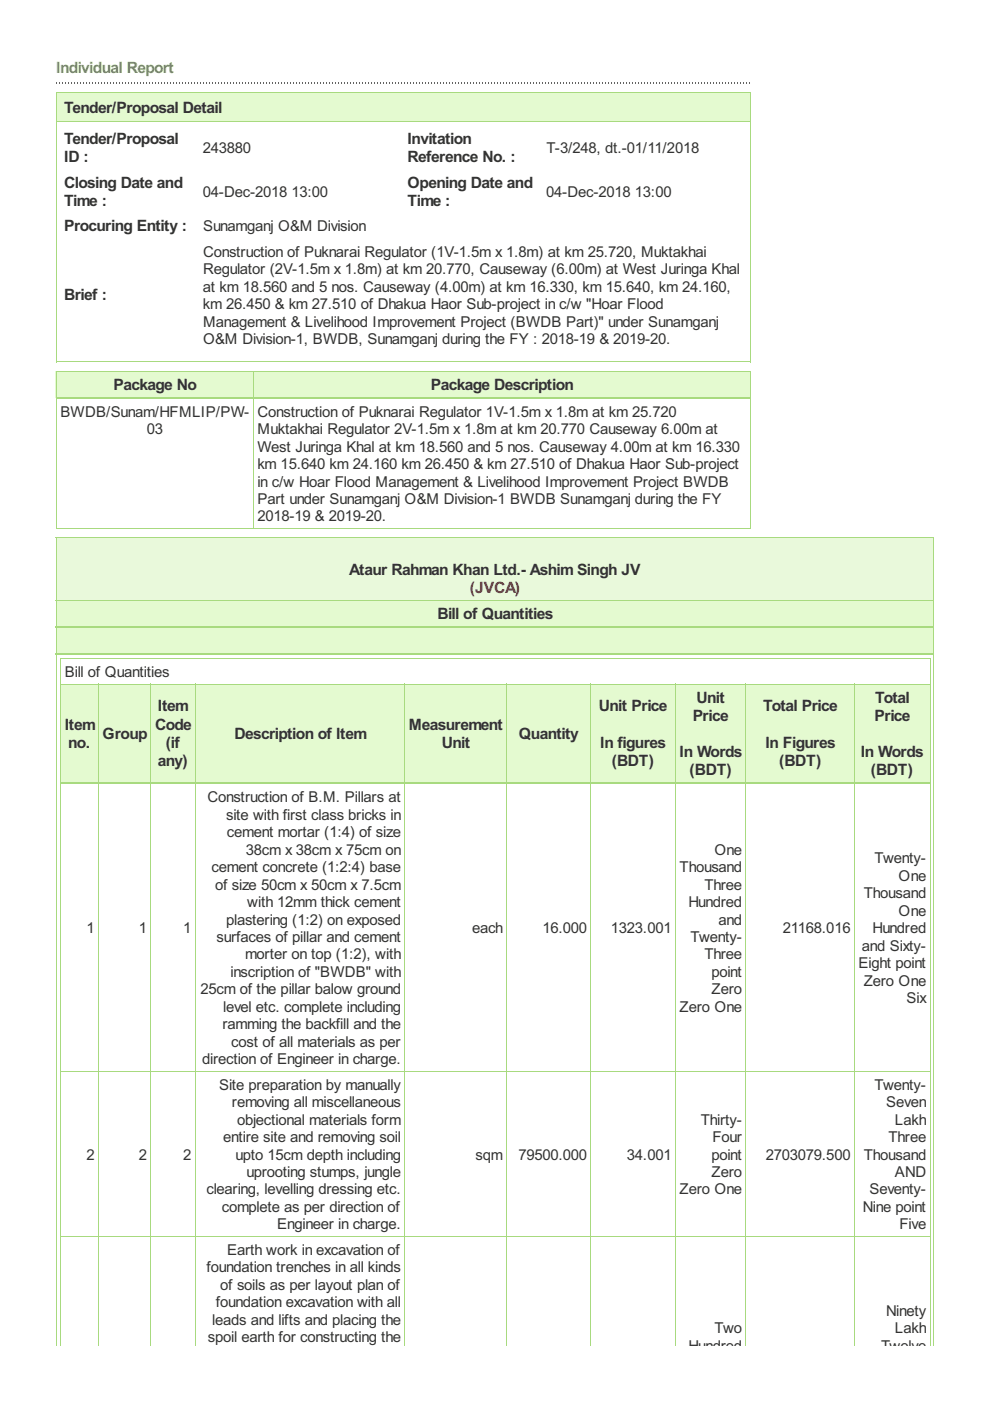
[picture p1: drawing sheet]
<svg xmlns="http://www.w3.org/2000/svg" width="210mm" height="297mm" viewBox="0 0 210 297" stroke-linecap="round" stroke-linejoin="round" font-family="sans-serif">
<defs><g id="words">
<text font-size="3.7" fill="#78a951" x="11.9" y="15.4">Individual Report</text>
<g font-size="3.7" fill="#333">
<text x="13.6" y="23.9">Tender/Proposal Detail</text>
<text x="13.6" y="30.5">Tender/Proposal</text>
<text x="13.6" y="34.4">ID :</text>
<text x="86.4" y="30.5">Invitation</text>
<text x="86.4" y="34.4">Reference No. :</text>
<text x="13.6" y="39.8">Closing Date and</text>
<text x="86.4" y="39.8">Opening Date and</text>
<text x="13.6" y="43.6">Time :</text>
<text x="86.4" y="43.6">Time :</text>
<text x="13.6" y="49">Procuring Entity :</text>
<text x="13.6" y="63.5">Brief :</text>
<text x="24.1" y="82.6">Package No</text>
<text x="91.3" y="82.6">Package Description</text>
<text x="74.1" y="121.8">Ataur Rahman Khan Ltd.- Ashim Singh JV</text>
<text x="92.7" y="131.2">Bill of Quantities</text>
<text x="147.6" y="149">Unit</text>
<text x="185.6" y="149">Total</text>
<text x="13.7" y="154.7">Item</text>
<text x="32.9" y="154.7">Code</text>
<text x="33.5" y="150.8">Item</text>
<text x="86.7" y="154.7">Measurement</text>
<text x="127" y="150.8">Unit Price</text>
<text x="146.9" y="152.8">Price</text>
<text x="161.8" y="150.8">Total Price</text>
<text x="185.4" y="152.8">Price</text>
<text x="14.5" y="158.5">no.</text>
<text x="21.8" y="156.7">Group</text>
<text x="35.1" y="158.5">(if</text>
<text x="49.7" y="156.7">Description of Item</text>
<text x="93.7" y="158.5">Unit</text>
<text x="110" y="156.7">Quantity</text>
<text x="127.3" y="158.5">In figures</text>
<text x="144.1" y="160.5">In Words</text>
<text x="162.3" y="158.5">In Figures</text>
<text x="182.5" y="160.5">In Words</text>
<text x="33.4" y="162.4">any)</text>
<text x="129.7" y="162.4">(BDT)</text>
<text x="146.2" y="164.4">(BDT)</text>
<text x="165.2" y="162.4">(BDT)</text>
<text x="184.6" y="164.4">(BDT)</text>
</g>
<text font-size="3.7" fill="#f00" x="99.6" y="125.7">(JVCA)</text>
<g font-size="3.5" fill="#333">
<text x="43" y="32.5">243880</text>
<text x="115.9" y="32.5">T-3/248, dt.-01/11/2018</text>
<text x="43" y="41.8">04-Dec-2018</text>
<text x="61.8" y="41.8">13:00</text>
<text x="115.8" y="41.8">04-Dec-2018</text>
<text x="134.6" y="41.8">13:00</text>
<text x="43.1" y="49">Sunamganj O&amp;M Division</text>
<text x="43.1" y="54.4">Construction of Puknarai Regulator (1V-1.5m x 1.8m) at km 25.720, Muktakhai</text>
<text x="43.1" y="58.1">Regulator (2V-1.5m x 1.8m) at km 20.770, Causeway (6.00m) at West Juringa Khal</text>
<text x="43" y="61.8">at km 18.560 and 5 nos. Causeway (4.00m) at km 16.330, km 15.640, km 24.160,</text>
<text x="43" y="65.5">km 26.450 &amp; km 27.510 of Dhakua Haor Sub-project in c/w &quot;Hoar Flood</text>
<text x="43.1" y="69.2">Management &amp; Livelihood Improvement Project (BWDB Part)&quot; under Sunamganj</text>
<text x="43.1" y="72.9">O&amp;M Division-1, BWDB, Sunamganj during the FY : 2018-19 &amp; 2019-20.</text>
<text x="12.8" y="88.4">BWDB/Sunam/HFMLIP/PW-</text>
<text x="54.6" y="88.4">Construction of Puknarai Regulator 1V-1.5m x 1.8m at km 25.720</text>
<text x="31.1" y="92.1">03</text>
<text x="54.6" y="92.1">Muktakhai Regulator 2V-1.5m x 1.8m at km 20.770 Causeway 6.00m at</text>
<text x="54.6" y="95.8">West Juringa Khal at km 18.560 and 5 nos. Causeway 4.00m at km 16.330</text>
<text x="54.6" y="99.5">km 15.640 km 24.160 km 26.450 &amp; km 27.510 of Dhakua Haor Sub-project</text>
<text x="54.6" y="103.2">in c/w Hoar Flood Management &amp; Livelihood Improvement Project BWDB</text>
<text x="54.6" y="106.9">Part under Sunamganj O&amp;M Division-1 BWDB Sunamganj during the FY</text>
<text x="54.6" y="110.6">2018-19 &amp; 2019-20.</text>
<text x="13.7" y="143.6">Bill of Quantities</text>
<text x="44" y="170.1">Construction of B.M. Pillars at</text>
<text x="47.9" y="173.8">site with first class bricks in</text>
<text x="48.1" y="177.5">cement mortar (1:4) of size</text>
<text x="44.9" y="184.9">cement concrete (1:2:4) base</text>
<text x="52.1" y="181.2">38cm x 38cm x 75cm on</text>
<text x="144.1" y="184.9">Thousand</text>
<text x="151.5" y="181.2">One</text>
<text x="185.4" y="183.1">Twenty-</text>
<text x="45.6" y="188.6">of size 50cm x 50cm x 7.5cm</text>
<text x="149.3" y="188.6">Three</text>
<text x="183.1" y="190.5">Thousand</text>
<text x="190.5" y="186.8">One</text>
<text x="18.3" y="197.9">1</text>
<text x="29.4" y="197.9">1</text>
<text x="38.8" y="197.9">1</text>
<text x="47.9" y="196">plastering (1:2) on exposed</text>
<text x="52.4" y="192.3">with 12mm thick cement</text>
<text x="100.1" y="197.9">each</text>
<text x="115" y="197.9">16.000</text>
<text x="129.5" y="197.9">1323.001</text>
<text x="145.9" y="192.3">Hundred</text>
<text x="152.4" y="196">and</text>
<text x="165.9" y="197.9">21168.016</text>
<text x="185" y="197.9">Hundred</text>
<text x="190.5" y="194.2">One</text>
<text x="45.9" y="199.7">surfaces of pillar and cement</text>
<text x="51.9" y="203.4">morter on top (1:2), with</text>
<text x="146.4" y="199.7">Twenty-</text>
<text x="149.3" y="203.4">Three</text>
<text x="182.8" y="201.6">and Sixty-</text>
<text x="48.9" y="207.1">inscription of &quot;BWDB&quot; with</text>
<text x="150.8" y="207.1">point</text>
<text x="182" y="205.3">Eight point</text>
<text x="183.1" y="209">Zero One</text>
<text x="42.5" y="210.8">25cm of the pillar balow ground</text>
<text x="47.3" y="214.5">level etc. complete including</text>
<text x="144.1" y="214.5">Zero One</text>
<text x="150.9" y="210.8">Zero</text>
<text x="192.2" y="212.7">Six</text>
<text x="47.2" y="218.2">ramming the backfill and the</text>
<text x="49" y="221.9">cost of all materials as per</text>
<text x="42.8" y="225.6">direction of Engineer in charge.</text>
<text x="46.4" y="231">Site preparation by manually</text>
<text x="185.4" y="231">Twenty-</text>
<text x="49.2" y="234.7">removing all miscellaneous</text>
<text x="50.3" y="238.4">objectional materials form</text>
<text x="148.6" y="238.4">Thirty-</text>
<text x="187.9" y="234.7">Seven</text>
<text x="189.8" y="238.4">Lakh</text>
<text x="18.3" y="245.9">2</text>
<text x="29.4" y="245.9">2</text>
<text x="38.8" y="245.9">2</text>
<text x="47.3" y="242.1">entire site and removing soil</text>
<text x="49.9" y="245.9">upto 15cm depth including</text>
<text x="100.8" y="245.9">sqm</text>
<text x="110" y="245.9">79500.000</text>
<text x="132.9" y="245.9">34.001</text>
<text x="150.8" y="245.9">point</text>
<text x="151" y="242.1">Four</text>
<text x="162.4" y="245.9">2703079.500</text>
<text x="183.1" y="245.9">Thousand</text>
<text x="188.4" y="242.1">Three</text>
<text x="52.3" y="249.6">uprooting stumps, jungle</text>
<text x="150.9" y="249.6">Zero</text>
<text x="189.8" y="249.6">AND</text>
<text x="43.8" y="253.3">clearing, levelling dressing etc.</text>
<text x="47" y="257">complete as per direction of</text>
<text x="144.1" y="253.3">Zero One</text>
<text x="183" y="257">Nine point</text>
<text x="184.4" y="253.3">Seventy-</text>
<text x="58.8" y="260.7">Engineer in charge.</text>
<text x="190.7" y="260.7">Five</text>
<text x="43.8" y="269.8">foundation trenches in all kinds</text>
<text x="48.1" y="266.1">Earth work in excavation of</text>
<text x="46.7" y="273.5">of soils as per layout plan of</text>
<text x="45" y="280.9">leads and lifts and placing the</text>
<text x="45.8" y="277.2">foundation excavation with all</text>
<text x="187.9" y="279">Ninety</text>
<text x="44.1" y="284.6">spoil earth for constructing the</text>
<text x="145.9" y="286.4">Hundred</text>
<text x="151.5" y="282.7">Two</text>
<text x="186.8" y="286.4">Twelve</text>
<text x="189.8" y="282.7">Lakh</text>
</g>
</g></defs>
<path d="M11.8 17.6h147.4" fill="none" stroke="#000" stroke-width=".21"/>
<path d="M11.8 19.6h147.4v6.3h-147.4z" fill="#e4fad0"/>
<path d="M11.8 19.6h147.4M11.9 19.6v57.2M159.1 19.6v57.2M11.8 25.8h147.4M11.8 76.7h147.4" fill="none" stroke="#a8da7f" stroke-width=".21"/>
<g fill="#e4fad0">
<path d="M11.8 78.6h41.8v5.7h-41.8z"/>
<path d="M53.6 78.6h105.4v5.7h-105.4z"/>
</g>
<path d="M11.8 78.7h147.4M11.9 78.6v33.5M53.7 78.6v33.5M159.1 78.6v33.5M11.8 112h147.4" fill="none" stroke="#a8da7f" stroke-width=".21"/>
<path d="M11.8 84.3h147.4" fill="none" stroke="#a8da7f" stroke-width=".31"/>
<path d="M11.8 114h186.1v13.2h-186.1z" fill="#e9f9db"/>
<g fill="#e4fad0">
<path d="M11.8 127.2h186.1v5.7h-186.1z"/>
<path d="M11.8 132.9h186.1v5.7h-186.1z"/>
<path d="M12.8 145h8v21.1h-8z"/>
<path d="M20.8 145h11.1v21.1h-11.1z"/>
<path d="M31.9 145h9.4v21.1h-9.4z"/>
<path d="M41.3 145h44.4v21.1h-44.4z"/>
<path d="M85.7 145h21.6v21.1h-21.6z"/>
<path d="M107.3 145h17.9v21.1h-17.9z"/>
<path d="M125.2 145h17.9v21.1h-17.9z"/>
<path d="M143.1 145h15v21.1h-15z"/>
<path d="M158.1 145h23v21.1h-23z"/>
<path d="M181.1 145h16v21.1h-16z"/>
</g>
<g fill="none" stroke="#a8da7f" stroke-width=".21">
<path d="M11.8 114h186.2M11.9 114v171.4M198 114v171.4M11.8 127.3h186.2M12.8 139.6h184.5M12.8 139.6v145.8M197.2 139.6v145.8M12.8 145h184.5M20.9 145v140.4M32 145v140.4M41.4 145v140.4M85.8 145v140.4"/>
<path d="M107.4 145v140.4M125.3 145v140.4M143.2 145v140.4M158.2 145v140.4M181.1 145v140.4M12.8 227.1h184.5M12.8 262.1h184.5"/>
</g>
<path d="M11.8 132.9h186.2M11.8 138.6h186.2M12.8 166.1h184.5" fill="none" stroke="#a8da7f" stroke-width=".31"/>
<use href="#words"/>
</svg>
